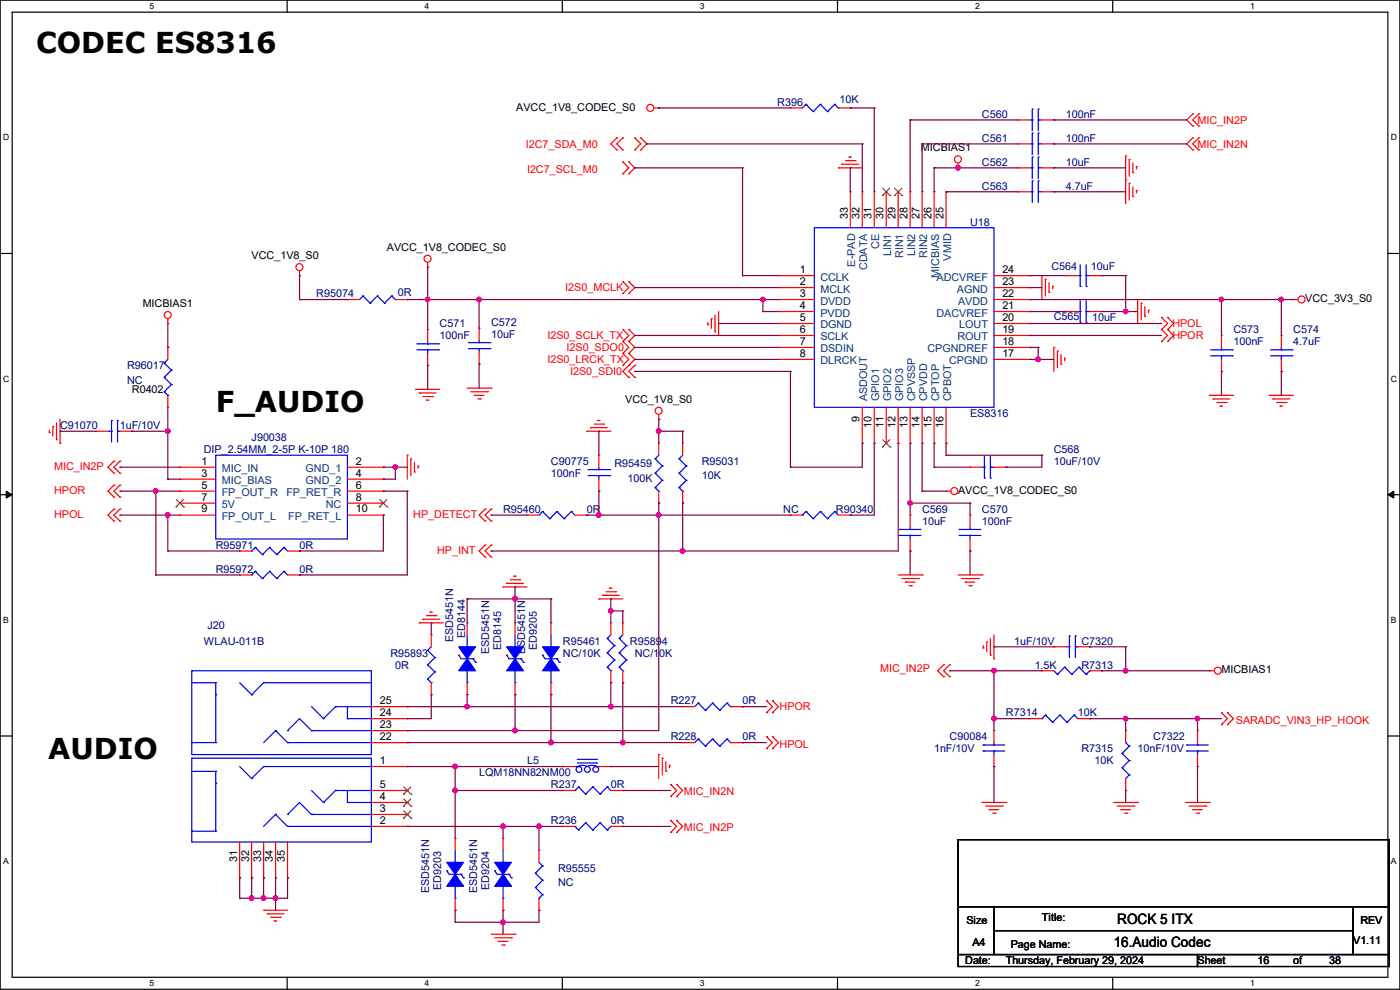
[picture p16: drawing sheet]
<svg xmlns="http://www.w3.org/2000/svg" width="297mm" height="210mm" viewBox="0 0 297 210" stroke-linecap="round" stroke-linejoin="round" font-family="sans-serif">
<defs><g id="words">
<g font-size="6.1">
<text x="7.7" y="11.2">CODEC ES8316</text>
<text x="45.8" y="87.4">F_AUDIO</text>
<text x="10.2" y="161.1">AUDIO</text>
</g>
<g font-size="3">
<text x="237" y="196.1">ROCK 5 IIITX</text>
<text x="237" y="196.1">ROCK 5 TX</text>
<text x="236.3" y="200.9">16.Audio Codec</text>
</g>
<g font-size="2.3">
<text x="109.5" y="23.5">AVCC_1V8_CODEC_S0</text>
<text x="195.4" y="32.1">MICBIAS1</text>
<text x="179.8" y="46.5" transform="rotate(-90 179.8 46.5)">33</text>
<text x="182.4" y="46.5" transform="rotate(-90 182.4 46.5)">32</text>
<text x="184.9" y="46.5" transform="rotate(-90 184.9 46.5)">31</text>
<text x="187.5" y="46.5" transform="rotate(-90 187.5 46.5)">30</text>
<text x="190" y="46.5" transform="rotate(-90 190 46.5)">29</text>
<text x="192.5" y="46.5" transform="rotate(-90 192.5 46.5)">28</text>
<text x="195.1" y="46.5" transform="rotate(-90 195.1 46.5)">27</text>
<text x="197.6" y="46.5" transform="rotate(-90 197.6 46.5)">26</text>
<text x="200.2" y="46.5" transform="rotate(-90 200.2 46.5)">25</text>
<text x="82.1" y="53.2">AVCC_1V8_CODEC_S0</text>
<text x="53.4" y="54.9">VCC_1V8_S0</text>
<text x="169.7" y="57.9">1</text>
<text x="212.6" y="57.9">24</text>
<text x="30.3" y="65.1">MICBIAS1</text>
<text x="169.7" y="60.5">2</text>
<text x="169.7" y="63">3</text>
<text x="169.7" y="65.5">4</text>
<text x="212.6" y="65.5">21</text>
<text x="212.6" y="63">22</text>
<text x="212.6" y="60.5">23</text>
<text x="276.9" y="64.1">VCC_3V3_S0</text>
<text x="169.7" y="68.1">5</text>
<text x="169.7" y="70.6">6</text>
<text x="212.6" y="70.6">19</text>
<text x="212.6" y="68.1">20</text>
<text x="169.7" y="73.2">7</text>
<text x="169.7" y="75.7">8</text>
<text x="212.6" y="75.7">17</text>
<text x="212.6" y="73.2">18</text>
<text x="28" y="83.4">R0402</text>
<text x="132.6" y="85.4">VCC_1V8_S0</text>
<text x="182.4" y="89.5" transform="rotate(-90 182.4 89.5)">9</text>
<text x="184.9" y="90.7" transform="rotate(-90 184.9 90.7)">10</text>
<text x="187.5" y="90.7" transform="rotate(-90 187.5 90.7)">11</text>
<text x="190" y="90.7" transform="rotate(-90 190 90.7)">12</text>
<text x="192.5" y="90.7" transform="rotate(-90 192.5 90.7)">13</text>
<text x="195.1" y="90.7" transform="rotate(-90 195.1 90.7)">14</text>
<text x="197.6" y="90.7" transform="rotate(-90 197.6 90.7)">15</text>
<text x="200.2" y="90.7" transform="rotate(-90 200.2 90.7)">16</text>
<text x="42.7" y="98.6">1</text>
<text x="42.7" y="101.1">3</text>
<text x="75.5" y="98.6">2</text>
<text x="75.5" y="101.1">4</text>
<text x="42.7" y="103.6">5</text>
<text x="42.7" y="106.2">7</text>
<text x="75.5" y="103.6">6</text>
<text x="75.5" y="106.2">8</text>
<text x="203.2" y="104.7">AVCC_1V8_CODEC_S0</text>
<text x="42.7" y="108.7">9</text>
<text x="75.5" y="108.7">10</text>
<text x="259.1" y="142.8">MICBIAS1</text>
<text x="80.6" y="149.4">25</text>
<text x="80.6" y="151.9">24</text>
<text x="80.6" y="154.4">23</text>
<text x="80.6" y="157">22</text>
<text x="80.6" y="162.1">1</text>
<text x="80.6" y="167.1">5</text>
<text x="80.6" y="169.7">4</text>
<text x="80.6" y="172.2">3</text>
<text x="80.6" y="174.8">2</text>
<text x="50.3" y="182.9" transform="rotate(-90 50.3 182.9)">31</text>
<text x="52.8" y="182.9" transform="rotate(-90 52.8 182.9)">32</text>
<text x="55.4" y="182.9" transform="rotate(-90 55.4 182.9)">33</text>
<text x="57.9" y="182.9" transform="rotate(-90 57.9 182.9)">34</text>
<text x="60.5" y="182.9" transform="rotate(-90 60.5 182.9)">35</text>
<text x="205" y="195.9">Size</text>
<text x="221" y="195.4">Title:</text>
<text x="288.6" y="195.9">REV</text>
<text x="206.3" y="200.7">A4</text>
<text x="214.4" y="201">Page Name:</text>
<text x="287.1" y="200.2">V1.11</text>
<text x="204.8" y="204.6">Date:</text>
<text x="213.4" y="204.6">Thursday, February 29, 2024</text>
<text x="254" y="204.6">Sheet</text>
<text x="266.7" y="204.6">16</text>
<text x="274.4" y="204.6">of</text>
<text x="282" y="204.6">38</text>
</g>
<g font-size="2.3" fill="#000080">
<text x="164.9" y="22.4">R396</text>
<text x="178.1" y="21.9">10K</text>
<text x="208.3" y="25">C560</text>
<text x="226.1" y="25">100nF</text>
<text x="208.3" y="30.1">C561</text>
<text x="208.3" y="35.1">C562</text>
<text x="226.1" y="30.1">100nF</text>
<text x="226.1" y="35.1">10uF</text>
<text x="208.3" y="40.2">C563</text>
<text x="226.1" y="40.2">4.7uF</text>
<text x="205.8" y="47.8">U18</text>
<text x="223.1" y="57.2">C564</text>
<text x="231.4" y="57.2">10uF</text>
<text x="67.1" y="63.1">R95074</text>
<text x="84.4" y="62.8">0R</text>
<text x="93.3" y="69.4">C571</text>
<text x="93.3" y="72">100nF</text>
<text x="104.2" y="69.2">C572</text>
<text x="104.2" y="71.7">10uF</text>
<text x="223.6" y="67.9">C565</text>
<text x="231.7" y="68.2">10uF</text>
<text x="261.7" y="70.7">C573</text>
<text x="274.4" y="70.7">C574</text>
<text x="261.7" y="73.2">100nF</text>
<text x="274.4" y="73.2">4.7uF</text>
<text x="27" y="78.3">R96017</text>
<text x="27" y="81.4">NC</text>
<text x="205.8" y="88.5">ES8316</text>
<text x="12.7" y="91">C91070</text>
<text x="25.4" y="91">1uF/10V</text>
<text x="53.4" y="93.6">J90038</text>
<text x="43.2" y="96.1">DIP_2.54MM_2-5P K-10P 180</text>
<text x="116.9" y="98.6">C90775</text>
<text x="116.9" y="101.2">100nF</text>
<text x="130.3" y="99.1">R95459</text>
<text x="148.9" y="98.6">R95031</text>
<text x="148.9" y="101.7">10K</text>
<text x="223.6" y="96.1">C568</text>
<text x="223.6" y="98.6">10uF/10V</text>
<text x="133.1" y="102.2">100K</text>
<text x="106.7" y="108.8">R95460</text>
<text x="124.5" y="108.8">0R</text>
<text x="166.2" y="108.8">NC</text>
<text x="177.3" y="108.8">R90340</text>
<text x="195.6" y="108.8">C569</text>
<text x="195.6" y="111.3">10uF</text>
<text x="208.3" y="108.8">C570</text>
<text x="208.3" y="111.3">100nF</text>
<text x="45.8" y="116.4">R95971</text>
<text x="63.5" y="116.4">0R</text>
<text x="45.8" y="121.5">R95972</text>
<text x="63.5" y="121.5">0R</text>
<text x="43.2" y="136.7">WLAU-011B</text>
<text x="44" y="133.4">J20</text>
<text x="96.1" y="136.2" transform="rotate(-90 96.1 136.2)">ESD5451N</text>
<text x="98.7" y="135.4" transform="rotate(-90 98.7 135.4)">ED8144</text>
<text x="106.3" y="138" transform="rotate(-90 106.3 138)">ED8145</text>
<text x="113.9" y="138" transform="rotate(-90 113.9 138)">ED9205</text>
<text x="119.4" y="136.7">R95461</text>
<text x="133.6" y="136.7">R9589</text>
<text x="140.4" y="136.7">4</text>
<text x="215.2" y="136.7">1uF/10V</text>
<text x="229.4" y="136.7">C7320</text>
<text x="82.8" y="139.3">R95893</text>
<text x="83.9" y="141.8">0R</text>
<text x="103.8" y="138.7" transform="rotate(-90 103.8 138.7)">ESD5451N</text>
<text x="111.4" y="138.7" transform="rotate(-90 111.4 138.7)">ESD5451N</text>
<text x="119.4" y="139.3">NC/10K</text>
<text x="134.7" y="139.3">NC/1</text>
<text x="139.9" y="139.3">0K</text>
<text x="219.5" y="141.8">1.5K</text>
<text x="229.4" y="141.8">R7313</text>
<text x="142.3" y="149.4">R227</text>
<text x="157.5" y="149.4">0R</text>
<text x="213.4" y="152">R7314</text>
<text x="228.6" y="152">10K</text>
<text x="142.3" y="157.1">R228</text>
<text x="157.5" y="157.1">0R</text>
<text x="198.2" y="159.6">1nF/10V</text>
<text x="201.5" y="157.1">C90084</text>
<text x="229.4" y="159.6">R7315</text>
<text x="241.3" y="159.6">10nF/10V</text>
<text x="244.6" y="157.1">C7322</text>
<text x="101.6" y="164.7">LQM18NN82NM00</text>
<text x="111.8" y="162.1">L5</text>
<text x="116.9" y="167.2">R237</text>
<text x="129.6" y="167.2">0R</text>
<text x="232.2" y="162.1">10K</text>
<text x="116.9" y="174.8">R236</text>
<text x="129.6" y="174.8">0R</text>
<text x="118.4" y="185">R95555</text>
<text x="91.1" y="189.5" transform="rotate(-90 91.1 189.5)">ESD5451N</text>
<text x="93.6" y="188.8" transform="rotate(-90 93.6 188.8)">ED9203</text>
<text x="101.2" y="189.5" transform="rotate(-90 101.2 189.5)">ESD5451N</text>
<text x="103.8" y="188.8" transform="rotate(-90 103.8 188.8)">ED9204</text>
<text x="118.4" y="188">NC</text>
</g>
<g font-size="2.3" fill="#f00">
<text x="254" y="26.2">MIC_IN2P</text>
<text x="111.5" y="31.3">I2C7_SDA_M0</text>
<text x="254" y="31.3">MIC_IN2N</text>
<text x="111.8" y="36.7">I2C7_SCL_M0</text>
<text x="119.9" y="61.8">I2S0_MCLK</text>
<text x="116.1" y="72">I2S0_SCLK_TX</text>
<text x="248.7" y="69.4">HPOL</text>
<text x="248.7" y="72">HPOR</text>
<text x="116.1" y="77">I2S0_LRCK_TX</text>
<text x="120.2" y="74.5">I2S0_SDO0</text>
<text x="120.9" y="79.6">I2S0_SDI0</text>
<text x="11.5" y="99.7">MIC_IN2P</text>
<text x="11.5" y="104.7">HPOR</text>
<text x="11.5" y="109.8">HPOL</text>
<text x="87.7" y="109.8">HP_DETECT</text>
<text x="92.8" y="117.4">HP_INT</text>
<text x="186.7" y="142.6">MIC_IN2P</text>
<text x="165.4" y="150.7">HPOR</text>
<text x="262.2" y="153.5">SARADC_VIN3_HP_HOOK</text>
<text x="165.4" y="158.6">HPOL</text>
<text x="145.1" y="168.7">MIC_IN2N</text>
<text x="145.1" y="176.4">MIC_IN2P</text>
</g>
<g font-size="2.3" fill="#004080">
<text x="186.5" y="52.7" transform="rotate(-90 186.5 52.7)">CE</text>
<text x="174" y="59.5">CCLK</text>
<text x="181.4" y="56.6" transform="rotate(-90 181.4 56.6)">E-PAD</text>
<text x="184" y="57.3" transform="rotate(-90 184 57.3)">CDATA</text>
<text x="189.1" y="54.4" transform="rotate(-90 189.1 54.4)">LIN1</text>
<text x="191.6" y="54.8" transform="rotate(-90 191.6 54.8)">RIN1</text>
<text x="194.1" y="54.4" transform="rotate(-90 194.1 54.4)">LIN2</text>
<text x="196.7" y="54.8" transform="rotate(-90 196.7 54.8)">RIN2</text>
<text x="198.7" y="59.5">ADCVREF</text>
<text x="199.2" y="59" transform="rotate(-90 199.2 59)">MICBIAS</text>
<text x="201.8" y="55.3" transform="rotate(-90 201.8 55.3)">VMID</text>
<text x="174" y="62.1">MCLK</text>
<text x="174" y="64.6">DVDD</text>
<text x="203" y="62.1">AGND</text>
<text x="203.2" y="64.6">AVDD</text>
<text x="174" y="67.1">PVDD</text>
<text x="174" y="69.7">DGND</text>
<text x="198.7" y="67.1">DACVREF</text>
<text x="203.5" y="69.7">LOUT</text>
<text x="174" y="72.2">SCLK</text>
<text x="174" y="74.8">DSDIN</text>
<text x="174" y="77.3">DLRCK</text>
<text x="196.8" y="74.8">CPGNDREF</text>
<text x="201.3" y="77.3">CPGND</text>
<text x="203.1" y="72.2">ROUT</text>
<text x="184" y="85.1" transform="rotate(-90 184 85.1)">ASDOUT</text>
<text x="186.5" y="85.1" transform="rotate(-90 186.5 85.1)">GPIO1</text>
<text x="189.1" y="85.1" transform="rotate(-90 189.1 85.1)">GPIO2</text>
<text x="191.6" y="85.1" transform="rotate(-90 191.6 85.1)">GPIO3</text>
<text x="194.1" y="85.1" transform="rotate(-90 194.1 85.1)">CPVSSP</text>
<text x="196.7" y="85.1" transform="rotate(-90 196.7 85.1)">CPVDD</text>
<text x="199.2" y="85.1" transform="rotate(-90 199.2 85.1)">CPTOP</text>
<text x="201.8" y="85.1" transform="rotate(-90 201.8 85.1)">CPBOT</text>
<text x="47" y="100.2">MIC_IN</text>
<text x="64.8" y="100.2">GND_1</text>
<text x="47" y="102.7">MIC_BIAS</text>
<text x="47" y="105.2">FP_OUT_R</text>
<text x="47" y="107.8">5V</text>
<text x="60.7" y="105.2">FP_RET_R</text>
<text x="64.8" y="102.7">GND_2</text>
<text x="69.1" y="107.8">NC</text>
<text x="47" y="110.3">FP_OUT_L</text>
<text x="61.1" y="110.3">FP_RET_L</text>
</g>
<g font-size="1.8">
<text x="31.7" y="1.9">5</text>
<text x="90.1" y="1.9">4</text>
<text x="148.5" y="1.9">3</text>
<text x="206.8" y="1.9">2</text>
<text x="265.2" y="1.9">1</text>
<text x=".7" y="29.8">D</text>
<text x="295.1" y="29.8">D</text>
<text x=".7" y="80.9">C</text>
<text x="295.1" y="80.9">C</text>
<text x=".7" y="132.1">B</text>
<text x="295.1" y="132.1">B</text>
<text x=".7" y="183.3">A</text>
<text x="295.1" y="183.3">A</text>
<text x="31.7" y="209.2">5</text>
<text x="90.1" y="209.2">4</text>
<text x="148.5" y="209.2">3</text>
<text x="206.8" y="209.2">2</text>
<text x="265.2" y="209.2">1</text>
</g>
</g></defs>
<g fill="none" stroke="#000" stroke-width=".25">
<path d="M0 0h297v209.8h-297zM2.6 2.6h291.8v204.7h-291.8zM60.9 0v2.6M119.3 0v2.6M177.7 0v2.6M236.1 0v2.6M0 53.8h2.6M294.4 53.8h2.6M0 104.9h2.6M294.4 104.9h2.6M0 156.1h2.6M294.4 156.1h2.6"/>
<path d="M203.2 178.1h91.5v14.2h-91.5zM203.2 192.3h7.7v10.2h-7.7zM210.9 192.3h76.2v5.1h-76.2zM210.9 197.4h76.2v5.1h-76.2zM287.1 192.3h7.6v10.2h-7.6zM60.9 207.3v2.5M119.3 207.3v2.5M177.7 207.3v2.5M203.2 202.5h50.8v2.5h-50.8zM236.1 207.3v2.5M254 202.5h40.7v2.5h-40.7z"/>
</g>
<path d="M1.3 104.2l1.3 .7-1.3 .8zM294.4 104.9l1.3-.7v1.5z" fill="#000"/>
<path d="M1.3 104.2l1.3 .7-1.3 .8zM294.4 104.9l1.3-.7v1.5z" fill="none" stroke="#000" stroke-width=".21"/>
<g fill="none" stroke="#f00" stroke-width=".25">
<path d="M130.9 31.8h.1M130.9 29.3h.1M130.9 29.3l-1.3 1.2 1.3 1.3M132.1 31.8h.1M132.1 29.3h.1M132.1 36.9h.1M132.1 34.3h.1M132.1 29.3l-1.2 1.2 1.2 1.3M132.1 34.3l1.3 1.3-1.3 1.3M133.4 34.3h.1M133.4 36.9h.1M133.4 34.3l1.3 1.3-1.3 1.3"/>
<path d="M134.7 31.8h.1M134.7 29.3h.1M134.7 29.3l1.2 1.2-1.2 1.3M135.9 29.3h.1M135.9 31.8h.1M135.9 29.3l1.3 1.2-1.3 1.3M138.7 22.9h1M139.7 22.9h.1M177.8 35.6h.1M177.8 35.6h5.1M178.6 34.8h.1M178.6 34.8h3.6"/>
<path d="M179.4 34.1h2M180.1 33.3h.1M180.1 33.3h.5M181.4 34.1h.1M203.2 35.6h.1M203.2 34.6v1M238.8 33.1h.1M238.8 38.1h.1M238.8 33.1v10.1M239.6 33.8h.1M239.6 38.9h.1M239.6 33.8v3.6"/>
<path d="M239.6 38.9v3.6M240.3 36.6h.1M240.3 34.6v2M240.3 39.7v2M241.1 35.3h.1M241.1 35.3v.6M253 24.2h.1M253 26.7h.1M253 29.3h.1M253 31.8h.1M253 24.2l-1.2 1.2 1.2 1.3M253 29.3l-1.2 1.2 1.2 1.3"/>
<path d="M254.3 26.7h.1M254.3 24.2h.1M254.3 31.8h.1M254.3 29.3h.1M254.3 24.2l-1.3 1.2 1.3 1.3M254.3 29.3l-1.3 1.2 1.3 1.3M63.5 58.5h.1M63.5 57.4v1.1M90.7 56.7h.1M90.7 55.7v1M132.1 59.7h.1M132.1 59.7l1.3 1.3-1.3 1.3"/>
<path d="M133.4 59.7h.1M133.4 59.7l1.3 1.3-1.3 1.3M221 58.5h.1M221 58.5v5M221.8 59.2h.1M221.8 59.2v3.6M222.5 60v2M240.3 41.7h.1M241.1 40.4h.1M241.1 40.4v.5M35.6 68.6h.1M35.6 67.6v1"/>
<path d="M132.1 62.3h.1M132.1 72.4h.1M132.1 69.9h.1M132.1 75h.1M132.1 77.5h.1M132.1 69.9l1.3 1.3-1.3 1.2M132.1 72.4l1.3 1.3-1.3 1.3M132.1 75l1.3 1.2-1.3 1.3M133.4 62.3h.1M133.4 69.9h.1M133.4 72.4h.1M133.4 75h.1"/>
<path d="M133.4 77.5h.1M133.4 69.9l1.3 1.3-1.3 1.2M133.4 72.4l1.3 1.3-1.3 1.3M133.4 75l1.3 1.2-2.6 2.6 1.3 1.3M134.7 77.5h.1M134.7 77.5l-1.3 1.3 1.3 1.3M150.2 68.9h.1M150.2 68.4v.5M150.9 67.6h.1M150.9 67.6v2M151.7 70.4h.1M151.7 66.8v3.6"/>
<path d="M152.4 71.2h.1M152.4 66.1v5.1M222.5 62h.1M223.3 60.7h.1M223.3 60.7v.6M223.6 73.7h.1M223.6 73.7v5.1M224.3 74.5h.1M224.3 74.5v3.5M225.1 77.3h.1M225.1 75.2v2.1M225.8 76h.1"/>
<path d="M225.8 76v.5M241.3 63.5h.1M241.3 63.5v5.1M242.1 64.3h.1M242.1 64.3v3.6M242.9 67.1h.1M242.9 65.1v2M243.6 65.8h.1M243.6 65.8v.5M246.4 69.9h.1M246.4 67.4h.1M246.4 72.4h.1"/>
<path d="M246.4 67.4l1.3 1.2-1.3 1.3M246.4 69.9l1.3 1.3-1.3 1.2M247.7 69.9h.1M247.7 67.4h.1M247.7 72.4h.1M247.7 67.4l1.3 1.2-1.3 1.3M247.7 69.9l1.3 1.3-1.3 1.2M274.4 63.5h.1M274.4 63.5h1M10.5 91.7h.1M10.5 91.2v.5M11.2 90.5h.1"/>
<path d="M11.2 90.5v2M12 93.3h.1M12 89.7v3.6M12.7 94h.1M12.7 88.9v5.1M24.2 97.8h.1M24.2 97.8l-1.3 1.3 1.3 1.3M25.4 97.8h.1M25.4 97.8l-1.2 1.3 1.2 1.3M86.4 96.6h.1M86.4 96.6v5M87.2 97.3h.1"/>
<path d="M87.2 97.3v3.6M87.9 98.1v2M88.2 82.6h.1M88.2 82.6h5.1M88.7 98.8h.1M88.7 98.8v.6M88.9 83.4h.1M88.9 83.4h3.6M89.7 84.1h2M90.5 84.9h.1M90.5 84.9h.5M91.7 84.1h.1"/>
<path d="M99.1 82.3h5.1M99.9 83.1h3.5M100.6 83.9h.1M100.6 83.9h2.1M101.4 84.6h.5M101.9 84.6h.1M103.4 83.1h.1M104.2 82.3h.1M124.5 91.5h.1M124.5 91.5h5.1M125.3 90.7h.1M125.3 90.7h3.5"/>
<path d="M126 90h2.1M126.8 89.2h.1M126.8 89.2h.5M128.1 90h.1M133.4 80.1h.1M134.7 80.1h.1M139.7 88.9h.1M139.7 87.9v1M256.6 83.9h.1M256.6 83.9h5.1M257.3 84.6h.1M257.3 84.6h3.6"/>
<path d="M258.1 85.4h2M258.9 86.1h.1M258.9 86.1h.5M260.1 85.4h.1M269.3 83.9h.1M269.3 83.9h5.1M270 84.6h.1M270 84.6h3.6M270.8 85.4h2M271.6 86.1h.1M271.6 86.1h.5M272.8 85.4h.1"/>
<path d="M24.2 100.4h.1M24.2 102.9h.1M24.2 105.5h.1M24.2 108h.1M24.2 110.5h.1M24.2 102.9l-1.3 1.3 1.3 1.3M24.2 108l-1.3 1.3 1.3 1.2M25.4 100.4h.1M25.4 102.9h.1M25.4 105.5h.1M25.4 108h.1M25.4 110.5h.1"/>
<path d="M25.4 102.9l-1.2 1.3 1.2 1.3M25.4 108l-1.2 1.3 1.2 1.2M87.9 100.1h.1M102.9 108h.1M102.9 110.5h.1M102.9 115.6h.1M102.9 118.2h.1M102.9 108l-1.3 1.3 1.3 1.2M102.9 115.6l-1.3 1.3 1.3 1.3M104.2 108h.1M104.2 110.5h.1M104.2 115.6h.1"/>
<path d="M104.2 118.2h.1M104.2 108l-1.3 1.3 1.3 1.2M104.2 115.6l-1.3 1.3 1.3 1.3M200.7 104.2h.1M200.7 104.2h1M88.9 132.1h.1M88.9 132.1h5.1M89.7 131.4h.1M89.7 131.4h3.6M90.5 130.6h2M91.2 129.8h.1M91.2 129.8h.5"/>
<path d="M92.5 130.6h.1M106.7 124.5h.1M106.7 124.5h5.1M107.5 123.7h.1M107.5 123.7h3.5M108.2 123h2.1M109 122.2h.1M109 122.2h.5M110.3 123h.1M127 127h.1M127 127h5.1M127.8 126.3h.1"/>
<path d="M127.8 126.3h3.6M128.6 125.5h2M129.3 124.8h.1M129.3 124.8h.5M130.6 125.5h.1M190.5 122h5.1M191.3 122.7h3.6M192.1 123.5h.1M192.1 123.5h2M192.8 124.2h.5M193.3 124.2h.1M194.9 122.7h.1"/>
<path d="M195.6 122h.1M203.2 122h5.1M204 122.7h3.6M204.8 123.5h.1M204.8 123.5h2M205.5 124.2h.5M206 124.2h.1M207.6 122.7h.1M208.3 122h.1M208.6 137.5h.1M208.6 136.9v.6M209.3 136.2h.1"/>
<path d="M209.3 136.2v2M210.1 139h.1M210.1 135.4v3.6M210.9 139.7h.1M210.9 134.7v5M223.6 137.2h.1M223.6 137.2h2.5M228.6 137.2h2.6M231.2 137.2h.1M162.6 148.6h.1M162.6 151.2h.1M162.6 156.3h.1"/>
<path d="M162.6 158.8h.1M162.6 148.6l1.3 1.3-1.3 1.3M162.6 156.3l1.3 1.2-1.3 1.3M163.9 148.6h.1M163.9 151.2h.1M163.9 156.3h.1M163.9 158.8h.1M163.9 148.6l1.2 1.3-1.2 1.3M163.9 156.3l1.2 1.2-1.2 1.3M200.2 143.6h.1M200.2 141h.1M200.2 141l-1.3 1.3 1.3 1.3"/>
<path d="M201.5 143.6h.1M201.5 141h.1M201.5 141l-1.3 1.3 1.3 1.3M221 142.3h.1M221 142.3h2.6M231.2 142.3h2.5M233.7 142.3h.1M256.6 142.3h.1M256.6 142.3h1M259.1 153.7h.1M259.1 151.2h.1M259.1 151.2l1.3 1.2-1.3 1.3"/>
<path d="M260.4 153.7h.1M260.4 151.2h.1M260.4 151.2l1.3 1.2-1.3 1.3M139.7 160.1h.1M139.7 160.1v5M140.5 160.8h.1M140.5 160.8v3.6M141.3 163.6h.1M141.3 161.6v2M142 162.3h.1M142 162.3v.6M142.3 166.4h.1"/>
<path d="M142.3 169h.1M142.3 174h.1M142.3 176.6h.1M142.3 166.4l1.3 1.3-1.3 1.3M142.3 174l1.3 1.3-1.3 1.3M143.6 166.4h.1M143.6 169h.1M143.6 174h.1M143.6 176.6h.1M143.6 166.4l1.2 1.3-1.2 1.3M143.6 174l1.2 1.3-1.2 1.3M208.3 170.2h5.1"/>
<path d="M209.1 171h3.5M209.8 171.7h.1M209.8 171.7h2.1M210.6 172.5h.5M211.1 172.5h.1M212.6 171h.1M213.4 170.2h.1M236.3 170.2h5M237 171h3.6M237.8 171.7h.1M237.8 171.7h2M238.5 172.5h.6"/>
<path d="M239.1 172.5h.1M240.6 171h.1M241.3 170.2h.1M251.5 170.2h5.1M252.3 171h3.5M253 171.7h.1M253 171.7h2.1M253.8 172.5h.5M254.3 172.5h.1M255.8 171h.1M256.6 170.2h.1M55.9 193.1h.1"/>
<path d="M55.9 193.1h5.1M56.7 193.8h.1M56.7 193.8h3.5M57.4 194.6h2.1M58.2 195.4h.1M58.2 195.4h.5M59.5 194.6h.1M104.2 198.2h5.1M104.9 198.9h3.6M105.7 199.7h.1M105.7 199.7h2M108.5 198.9h.1"/>
<path d="M109.3 198.2h.1M106.5 200.4h.5M107 200.4h.1"/>
<circle cx="137.9" cy="22.9" r=".74"/>
<circle cx="203.2" cy="33.8" r=".74"/>
<circle cx="63.5" cy="56.7" r=".74"/>
<circle cx="90.7" cy="54.9" r=".74"/>
<circle cx="35.6" cy="66.8" r=".74"/>
<circle cx="276.1" cy="63.5" r=".74"/>
<circle cx="139.7" cy="87.1" r=".74"/>
<circle cx="202.5" cy="104.2" r=".74"/>
<circle cx="258.3" cy="142.3" r=".74"/>
</g>
<g fill="none" stroke="#00f" stroke-width=".25">
<path d="M226.1 137.2h.8M226.9 134.9h.1M226.9 137.2h.1M226.9 134.9v4.6M228.1 137.2h.1M228.1 134.9h.1M228.1 137.2h.5M228.1 134.9v4.6M223.6 142.3l.7 .7M224.3 143h.1M225.8 141.5h.1M225.8 141.5l-1.5 1.5"/>
<path d="M225.8 141.5l1.6 1.5M227.4 143h.1M228.9 141.5h.1M228.9 141.5l-1.5 1.5M228.9 141.5l1.5 1.5M230.4 143h.1M231.2 142.3h.1M231.2 142.3l-.8 .7M95.3 185.5h2.5M96.6 182.9h.1M96.6 190.5h.1M96.6 180.4v2.5"/>
<path d="M96.6 188v2.5M97.8 185.5h.1"/>
</g>
<path d="M94.8 182.9h3.5l-1.7 2.6z" fill-rule="evenodd" fill="#00f"/>
<path d="M94.8 182.9h3.5l-1.7 2.6zM94.8 184.7h.1M94.8 184.7l.5 .8M97.8 185.5l.5 .7M98.3 186.2h.1" fill="none" stroke="#00f" stroke-width=".25"/>
<path d="M96.6 185.5l1.7 2.5h-3.5z" fill-rule="evenodd" fill="#00f"/>
<g fill="none" stroke="#00f" stroke-width=".25">
<path d="M99.4 74h4.5M99.4 72.7h4.5M101.6 72.7h.1M101.6 74h.1M101.6 72.2v.5M101.6 74v.7M103.9 74h.1M103.9 72.7h.1M269.5 75.5h4.6M269.5 74.2h4.6M271.8 74.2h.1M271.8 75.5h.1"/>
<path d="M271.8 73.7v.5M271.8 75.5v.7M274.1 75.5h.1M274.1 74.2h.1M114.3 109.3h.1M115.1 108.5h.1M115.1 108.5l1.5 1.5M115.1 108.5l-.8 .8M116.6 110h.1M118.2 108.5h.1M118.2 108.5l1.5 1.5M118.2 108.5l-1.6 1.5"/>
<path d="M119.7 110h.1M121.2 108.5h.1M121.2 108.5l.8 .8M121.2 108.5l-1.5 1.5M53.4 122h.1M54.1 121.2h.1M54.1 121.2l1.6 1.5M54.1 121.2l-.7 .8M55.7 122.7h.1M57.2 121.2h.1M57.2 121.2l1.5 1.5M57.2 121.2l-1.5 1.5"/>
<path d="M58.7 122.7h.1M60.2 121.2h.1M60.2 121.2l.8 .8M60.2 121.2l-1.5 1.5M115.6 139.7h2.6M116.9 137.2h.1M116.9 134.7v2.5M118.2 139.7h.1M131.4 135.4h.1M131.4 138.5h.1M131.4 135.4l1.5 1.5M131.4 138.5l1.5 1.5"/>
<path d="M132.1 134.7l-.7 .7M132.9 136.9h.1M132.9 140h.1M132.9 136.9l-1.5 1.6M132.9 140l-1.5 1.5M116.9 144.8h.1M116.9 142.3v2.5M131.4 141.5h.1M131.4 141.5l.7 .8M132.1 142.3h.1M208.6 159.3h.1M208.6 158h.1"/>
<path d="M208.6 159.3h4.5M208.6 158h4.5M210.9 158h.1M210.9 159.3h.1M210.9 157.5v.5M210.9 159.3v.8M251.8 159.3h.1M251.8 158h.1M251.8 159.3h4.5M251.8 158h4.5M254 158h.1M254 159.3h.1"/>
<path d="M254 157.5v.5M254 159.3v.8M96.6 185.5l1.7 2.5h-3.5zM113.6 185.2h.1M113.6 188.3h.1M113.6 185.2l1.5 1.5M113.6 188.3l1.5 1.5M114.3 190.5h.1M114.3 182.9l.8 .8M115.1 183.7h.1M115.1 186.7h.1M115.1 189.8h.1"/>
<path d="M115.1 183.7l-1.5 1.5M115.1 186.7l-1.5 1.6M115.1 189.8l-.8 .7"/>
</g>
<g fill="none" stroke="#f00" stroke-width=".25">
<path d="M101.6 69.6h.1M101.6 77.3h.1M101.6 69.6v2.6M101.6 74.7v2.6M271.8 71.2h.1M271.8 78.8h.1M271.8 71.2v2.5M271.8 76.2v2.6M111.8 109.3h.1M111.8 109.3h2.5M122 109.3h2.5M124.5 109.3h.1"/>
<path d="M50.8 122h.1M50.8 122h2.6M61 122h2.5M63.5 122h.1M132.1 132.1h.1M132.1 132.1v2.6M132.1 144.8h.1M132.1 142.3v2.5M210.9 155h.1M210.9 155v2.5M254 155h.1M254 155v2.5"/>
<path d="M96.6 177.8h.1M96.6 177.8v2.6M210.9 162.6h.1M210.9 160.1v2.5M254 162.6h.1M254 160.1v2.5M96.6 193.1h.1M96.6 190.5v2.6M114.3 180.4h.1M114.3 193.1h.1M114.3 180.4v2.5M114.3 190.5v2.6"/>
</g>
<path d="M115.1 137.2h3.6l-1.8 2.5z" fill-rule="evenodd" fill="#00f"/>
<path d="M115.1 137.2h3.6l-1.8 2.5zM115.1 139h.1M115.1 139l.5 .7M118.2 139.7l.5 .8M118.7 140.5h.1" fill="none" stroke="#00f" stroke-width=".25"/>
<path d="M116.9 139.7l1.8 2.6h-3.6z" fill-rule="evenodd" fill="#00f"/>
<g fill="none" stroke="#00f" stroke-width=".25">
<path d="M88.4 74.2h4.6M88.4 72.9h4.6M90.7 72.9h.1M90.7 74.2h.1M90.7 72.4v.5M90.7 74.2v.8M93 74.2h.1M93 72.9h.1M139 97.3h.1M139 97.3l1.5 1.5M139.7 96.6l-.7 .7M140.5 98.8h.1"/>
<path d="M140.5 98.8l-1.5 1.6M53.4 116.9h.1M54.1 116.1h.1M54.1 116.1l1.6 1.5M54.1 116.1l-.7 .8M55.7 117.6h.1M57.2 116.1h.1M57.2 116.1l1.5 1.5M57.2 116.1l-1.5 1.5M58.7 117.6h.1M60.2 116.1h.1M60.2 116.1l.8 .8"/>
<path d="M60.2 116.1l-1.5 1.5M139 100.4h.1M139 103.4h.1M139 100.4l1.5 1.5M139 103.4l.7 .8M139.7 104.2h.1M140.5 101.9h.1M140.5 101.9l-1.5 1.5M97.8 139.7h2.6M99.1 137.2h.1M99.1 134.7v2.5M100.4 139.7h.1"/>
<path d="M116.9 139.7l1.8 2.6h-3.6zM99.1 144.8h.1M99.1 142.3v2.5"/>
</g>
<g fill="none" stroke="#f00" stroke-width=".25">
<path d="M90.7 69.9h.1M90.7 77.5h.1M90.7 69.9v2.5M90.7 75v2.5M139.7 94h.1M139.7 94v2.6M50.8 116.9h.1M50.8 116.9h2.6M61 116.9h2.5M63.5 116.9h.1M139.7 106.7h.1M139.7 104.2v2.5"/>
<path d="M116.9 132.1h.1M116.9 132.1v2.6M116.9 147.4h.1M116.9 144.8v2.6"/>
</g>
<path d="M97.3 137.2h3.6l-1.8 2.5z" fill-rule="evenodd" fill="#00f"/>
<path d="M97.3 137.2h3.6l-1.8 2.5zM97.3 139h.1M97.3 139l.5 .7M100.4 139.7l.5 .8M100.9 140.5h.1" fill="none" stroke="#00f" stroke-width=".25"/>
<path d="M99.1 139.7l1.8 2.6h-3.6z" fill-rule="evenodd" fill="#00f"/>
<g fill="none" stroke="#00f" stroke-width=".25">
<path d="M172.8 48.3h38.1v38.1h-38.1zM77 62.8h.1M77 62.8l-.8 .7M77 62.8l1.5 1.5M78.5 64.3h.1M80.1 62.8h.1M80.1 62.8l-1.6 1.5M80.1 62.8l1.5 1.5M81.6 64.3h.1M83.1 62.8h.1M83.1 62.8l-1.5 1.5M83.1 62.8l.8 .7"/>
<path d="M83.9 63.5h.1M228.6 66.1h.6M229.2 66.1h.1M229.2 68.4h.1M229.2 63.8v4.6M230.4 68.4h.1M230.4 66.1h.1M230.4 66.1h.8M230.4 63.8v4.6M256.8 75.5h4.6M256.8 74.2h4.6M259.1 74.2h.1"/>
<path d="M259.1 75.5h.1M259.1 73.7v.5M259.1 75.5v.7M261.4 75.5h.1M261.4 74.2h.1M124.8 99.6h4.5M127 99.6h.1M127 99.1v.5M129.3 99.6h.1M124.8 100.9h4.5M127 100.9h.1M127 100.9v.7"/>
<path d="M129.3 100.9h.1M203.5 113.6h.1M203.5 112.3h.1M203.5 113.6h4.6M203.5 112.3h4.6M205.8 112.3h.1M205.8 113.6h.1M205.8 111.8v.5M205.8 113.6v.7M99.1 139.7l1.8 2.6h-3.6zM148.1 149.1h.1M148.1 149.1l-.7 .8"/>
<path d="M148.1 149.1l1.5 1.6M149.6 150.7h.1M151.2 149.1h.1M151.2 149.1l-1.6 1.6M151.2 149.1l1.5 1.6M152.7 150.7h.1M154.2 149.1h.1M154.2 149.1l-1.5 1.6M154.2 149.1l.8 .8M155 149.9h.1M105.5 185.5h2.5M106.7 182.9h.1"/>
<path d="M106.7 190.5h.1M106.7 180.4v2.5M106.7 188v2.5M108 185.5h.1"/>
</g>
<g fill="none" stroke="#f00" stroke-width=".25">
<path d="M165.1 58.5h.1M165.1 58.5h7.7M180.4 40.7h.1M180.4 40.7v7.6M182.9 40.7h.1M182.9 40.7v7.6M185.5 40.7h.1M185.5 40.7v7.6M188 40.7h.1M188 40.7v7.6M190.5 40.7h.1M190.5 40.7v7.6"/>
<path d="M193.1 40.7h.1M193.1 40.7v7.6M195.6 40.7h.1M195.6 40.7v7.6M198.2 40.7h.1M198.2 40.7v7.6M200.7 40.7h.1M200.7 40.7v7.6M210.9 58.5h7.6M218.5 58.5h.1M73.7 63.5h.1M73.7 63.5h2.5"/>
<path d="M83.9 63.5h2.5M86.4 63.5h.1M165.1 61h.1M165.1 63.5h.1M165.1 66.1h.1M165.1 68.6h.1M165.1 71.2h.1M165.1 73.7h.1M165.1 76.2h.1M165.1 63.5h7.7M165.1 61h7.7M165.1 66.1h7.7"/>
<path d="M165.1 68.6h7.7M165.1 71.2h7.7M165.1 73.7h7.7M165.1 76.2h7.7M210.9 63.5h7.6M210.9 61h7.6M210.9 66.1h7.6M210.9 68.6h7.6M210.9 71.2h7.6M210.9 73.7h7.6M210.9 76.2h7.6M218.5 76.2h.1"/>
<path d="M218.5 73.7h.1M218.5 71.2h.1M218.5 68.6h.1M218.5 66.1h.1M218.5 63.5h.1M218.5 61h.1M226.1 66.1h.1M226.1 66.1h2.5M231.2 66.1h2.5M233.7 66.1h.1M259.1 71.2h.1M259.1 78.8h.1"/>
<path d="M259.1 71.2v2.5M259.1 76.2v2.6M127 96.6h.1M127 96.6v2.5M182.9 94h.1M182.9 86.4v7.6M185.5 94h.1M185.5 86.4v7.6M188 94h.1M188 86.4v7.6M190.5 94h.1M190.5 86.4v7.6"/>
<path d="M193.1 94h.1M193.1 86.4v7.6M195.6 94h.1M195.6 86.4v7.6M198.2 94h.1M198.2 86.4v7.6M200.7 94h.1M200.7 86.4v7.6M127 104.2h.1M127 101.6v2.6M205.8 109.3h.1M205.8 116.9h.1"/>
<path d="M205.8 109.3v2.5M205.8 114.3v2.6M99.1 132.1h.1M99.1 132.1v2.6M99.1 147.4h.1M99.1 144.8v2.6M144.8 149.9h.1M144.8 149.9h2.6M155 149.9h2.5M157.5 149.9h.1"/>
</g>
<path d="M187.2 39.9l1.6 1.6M188.8 39.9l-1.6 1.6M189.8 39.9l1.5 1.6M191.3 39.9l-1.6 1.6M187.2 41.5h.1M188.8 41.5h.1M189.7 41.5h.1M191.3 41.5h.1M187.2 94.8h.1M187.2 93.3l1.6 1.5M188.8 93.3l-1.6 1.5M188.8 94.8h.1" fill="none" stroke="#804000" stroke-width=".21"/>
<path d="M104.9 182.9h3.6l-1.8 2.6z" fill-rule="evenodd" fill="#00f"/>
<path d="M104.9 182.9h3.6l-1.8 2.6zM104.9 184.7h.1M104.9 184.7l.6 .8M108 185.5l.5 .7M108.5 186.2h.1" fill="none" stroke="#00f" stroke-width=".25"/>
<path d="M106.7 185.5l1.8 2.5h-3.6z" fill-rule="evenodd" fill="#00f"/>
<g fill="none" stroke="#00f" stroke-width=".25">
<path d="M218.5 30.5h.5M219 30.5h.1M219 28.2h.1M219 38.4h.1M219 28.2v4.6M219 38.4v4.6M220.3 28.2h.1M220.3 30.5h.1M220.3 38.4h.1M220.3 30.5h.7M220.3 28.2v4.6M220.3 38.4v4.6"/>
<path d="M218.5 40.7h.5M219 40.7h.1M220.3 40.7h.1M220.3 40.7h.7M34.8 77h.1M34.8 77l1.6 1.5M35.6 76.2l-.8 .8M36.4 78.5h.1M36.4 78.5l-1.6 1.6M22.9 91.5h.8M23.7 89.2h.1M23.7 91.5h.1"/>
<path d="M23.7 89.2v4.6M24.9 91.5h.1M24.9 89.2h.1M24.9 91.5h.5M24.9 89.2v4.6M34.8 80.1h.1M34.8 83.1h.1M34.8 80.1l1.6 1.5M34.8 83.1l.8 .8M35.6 83.9h.1M36.4 81.6h.1M36.4 81.6l-1.6 1.5"/>
<path d="M45.8 96.6h27.9v17.7h-27.9zM144.1 97.3h.1M144.1 97.3l1.5 1.5M144.8 96.6l-.7 .7M145.6 98.8h.1M145.6 98.8l-1.5 1.6M208.3 99.1h.5M208.8 99.1h.1M208.8 96.8v4.6M210.1 99.1h.1M210.1 99.1h.8M210.1 96.8v4.6"/>
<path d="M144.1 100.4h.1M144.1 103.4h.1M144.1 100.4l1.5 1.5M144.1 103.4l.7 .8M144.8 104.2h.1M145.6 101.9h.1M145.6 101.9l-1.5 1.5M190.8 113.6h.1M190.8 112.3h.1M190.8 113.6h4.6M190.8 112.3h4.6M193.1 112.3h.1"/>
<path d="M193.1 113.6h.1M193.1 111.8v.5M193.1 113.6v.7M208.8 101.4h.1M210.1 101.4h.1M108 139.7h2.5M109.3 137.2h.1M109.3 134.7v2.5M110.5 139.7h.1M128.8 135.4h.1M128.8 138.5h.1M128.8 135.4l1.5 1.5"/>
<path d="M128.8 138.5l1.5 1.5M129.6 134.7l-.8 .7M130.3 136.9h.1M130.3 140h.1M130.3 136.9l-1.5 1.6M130.3 140l-1.5 1.5M40.7 142.3h38.1v17.8h-38.1zM40.7 157.5h.1M40.7 144.8h5.1M40.7 157.5h5.1M45.8 144.8h.1M45.8 147.4h.1"/>
<path d="M45.8 157.5h.1M45.8 144.8v12.7M50.8 144.8l2.6 2.6M53.4 147.4h.1M55.9 144.8h.1M55.9 144.8l-2.5 2.6M55.9 144.8h22.9M58.5 155h.1M58.5 155l-2.6 2.5M58.5 155l2.5 2.5M61 155h.1M61 157.5h.1"/>
<path d="M61 155l2.5-2.6 2.6 2.6M61 157.5h17.8M66.1 155h.1M66.1 149.9l2.5 2.5M66.1 155h12.7M68.6 152.4h.1M71.2 149.9h.1M71.2 149.9l-2.6 2.5M71.2 149.9h7.6M73.7 152.4h.1M73.7 149.9h.1M73.7 152.4h5.1"/>
<path d="M73.7 149.9v2.5M109.3 144.8h.1M109.3 142.3v2.5M128.8 141.5h.1M128.8 141.5l.8 .8M129.6 142.3h.1M238 159.8h.1M238 159.8l1.6 1.5M238.8 157.5h.1M238.8 157.5l.8 .8M239.6 158.3h.1M239.6 158.3l-1.6 1.5"/>
<path d="M40.7 160.8h38.1v17.8h-38.1zM40.7 176.3h.1M40.7 176.3h5.1M40.7 163.6h5.1M45.8 166.2h.1M45.8 176.3h.1M45.8 163.6h.1M45.8 163.6v12.7M50.8 162.6l2.6 2.5M53.4 165.1h.1M55.9 162.6h.1M55.9 162.6l-2.5 2.5"/>
<path d="M55.9 162.6h22.9M58.5 172.8h.1M58.5 172.8l-2.6 2.5M58.5 172.8l2.5 2.5M61 172.8h.1M61 175.3h.1M61 172.8l2.5-2.6 2.6 2.6M61 175.3h17.8M66.1 172.8h.1M66.1 167.7l2.5 2.5M66.1 172.8h12.7M68.6 170.2h.1"/>
<path d="M71.2 167.7h.1M71.2 167.7h7.6M71.2 167.7l-2.6 2.5M73.7 170.2h.1M73.7 167.7h.1M73.7 167.7v2.5M73.7 170.2h5.1M122 175.3h.1M122 162.6h.7M122 175.3l.7 .8M122.5 161.8h4M122.5 161.1h4"/>
<path d="M122.7 162.5l.9-.2 .9 .2M122.7 162.6h.1M122.7 176.1h.1M124.2 174.5h.1M124.2 174.5l1.6 1.6M124.2 174.5l-1.5 1.6M124.7 162.5l.9-.2 1 .2M125.8 176.1h.1M126.3 162.6h.7M126.5 161.8h.1M126.5 161.1h.1M127 162.6h.1"/>
<path d="M127.3 174.5h.1M127.3 174.5l1.5 1.6M127.3 174.5l-1.5 1.6M128.8 176.1h.1M129.6 175.3l-.8 .8M238 162.9h.1M238 162.9l1.6 1.5M239.6 164.4h.1M239.6 161.3h.1M239.6 164.4l-.8 .7M239.6 161.3l-1.6 1.6M106.7 185.5l1.8 2.5h-3.6z"/>
<circle cx="122.8" cy="163.2" r=".61"/>
<circle cx="124.6" cy="163.2" r=".61"/>
<circle cx="126.4" cy="163.2" r=".61"/>
</g>
<g fill="none" stroke="#f00" stroke-width=".25">
<path d="M215.9 30.5h.1M215.9 30.5h2.6M221 30.5h2.6M223.6 30.5h.1M215.9 40.7h.1M215.9 40.7h2.6M221 40.7h2.6M223.6 40.7h.1M35.6 73.7h.1M35.6 73.7v2.5M20.4 91.5h.1M20.4 91.5h2.5"/>
<path d="M25.4 91.5h2.6M28 91.5h.1M35.6 86.4h.1M35.6 83.9v2.5M38.1 99.1h.1M38.1 99.1h7.7M73.7 99.1h7.6M81.3 99.1h.1M144.8 94h.1M144.8 94v2.6M205.8 99.1h.1M205.8 99.1h2.5"/>
<path d="M210.9 99.1h2.5M213.4 99.1h.1M38.1 101.6h.1M38.1 104.2h.1M38.1 106.7h.1M38.1 109.3h.1M38.1 101.6h7.7M38.1 104.2h7.7M38.1 106.7h7.7M38.1 109.3h7.7M73.7 101.6h7.6M73.7 104.2h7.6"/>
<path d="M73.7 106.7h7.6M73.7 109.3h7.6M81.3 101.6h.1M81.3 104.2h.1M81.3 106.7h.1M81.3 109.3h.1M144.8 106.7h.1M144.8 104.2v2.5M193.1 109.3h.1M193.1 116.9h.1M193.1 109.3v2.5M193.1 114.3v2.6"/>
<path d="M129.6 132.1h.1M129.6 132.1v2.6M78.8 149.9h7.6M78.8 152.4h7.6M78.8 155h7.6M78.8 157.5h7.6M86.4 149.9h.1M86.4 152.4h.1M86.4 155h.1M86.4 157.5h.1M129.6 144.8h.1M129.6 142.3v2.5"/>
<path d="M238.8 155h.1M238.8 155v2.5M50.8 178.6v7.6M53.4 178.6v7.6M55.9 178.6v7.6M58.5 178.6v7.6M61 178.6v7.6M78.8 162.6h7.6M78.8 167.7h7.6M78.8 170.2h7.6M78.8 172.8h7.6M78.8 175.3h7.6"/>
<path d="M86.4 162.6h.1M86.4 167.7h.1M86.4 170.2h.1M86.4 172.8h.1M86.4 175.3h.1M106.7 177.8h.1M106.7 177.8v2.6M119.4 162.6h.1M119.4 175.3h.1M119.4 162.6h2.6M119.4 175.3h2.6M127 162.6h2.6"/>
<path d="M129.6 162.6h.1M129.6 175.3h2.5M132.1 175.3h.1M238.8 167.7h.1M238.8 165.1v2.6M50.8 186.2h.1M53.4 186.2h.1M55.9 186.2h.1M58.5 186.2h.1M61 186.2h.1M106.7 193.1h.1M106.7 190.5v2.6"/>
</g>
<g fill="none" stroke="#804000" stroke-width=".21">
<path d="M37.3 107.5h.1M37.4 106l1.5 1.5M38.9 106l-1.6 1.5M38.9 107.5h.1M80.5 107.5h.1M80.6 106l1.5 1.5M82.1 106l-1.6 1.5M82.1 107.5h.1M85.6 168.5h.1M85.6 171h.1M85.6 173.6h.1M85.6 166.9l1.6 1.6"/>
<path d="M85.6 169.5l1.6 1.5M85.6 172l1.6 1.6M87.2 166.9l-1.6 1.6M87.2 169.5l-1.6 1.5M87.2 172l-1.6 1.6M87.2 168.5h.1M87.2 171h.1M87.2 173.6h.1"/>
</g>
<path d="M107.5 137.2h3.5l-1.7 2.5z" fill-rule="evenodd" fill="#00f"/>
<path d="M107.5 137.2h3.5l-1.7 2.5zM107.5 139h.1M107.5 139l.5 .7M110.5 139.7l.5 .8M111 140.5h.1" fill="none" stroke="#00f" stroke-width=".25"/>
<path d="M109.3 139.7l1.7 2.6h-3.5z" fill-rule="evenodd" fill="#00f"/>
<g fill="none" stroke="#00f" stroke-width=".25">
<path d="M171 22.1h.1M171 22.1l-.8 .8M171 22.1l1.5 1.6M172.5 23.7h.1M174 22.1h.1M174 22.1l-1.5 1.6M174 22.1l1.6 1.6M175.6 23.7h.1M177.1 22.1h.1M177.1 22.1l-1.5 1.6M177.1 22.1l.7 .8M177.8 22.9h.1"/>
<path d="M218.5 25.4h.5M218.5 35.6h.5M219 25.4h.1M219 23.2h.1M219 35.6h.1M219 33.3h.1M219 23.2v4.5M219 33.3v4.6M220.3 23.2h.1M220.3 25.4h.1M220.3 33.3h.1M220.3 35.6h.1"/>
<path d="M220.3 25.4h.7M220.3 23.2v4.5M220.3 33.3v4.6M220.3 35.6h.7M228.6 58.5h.6M229.2 58.5h.1M229.2 56.2v4.5M230.4 58.5h.1M230.4 58.5h.8M230.4 56.2v4.5M229.2 60.7h.1M230.4 60.7h.1"/>
<path d="M170.2 109.3h.1M171 108.5h.1M171 108.5l1.5 1.5M171 108.5l-.8 .8M172.5 110h.1M174 108.5h.1M174 108.5l1.6 1.5M174 108.5l-1.5 1.5M175.6 110h.1M177.1 108.5h.1M177.1 108.5l.7 .8M177.1 108.5l-1.5 1.5"/>
<path d="M90.7 138h.1M90.7 138l1.5 1.5M91.5 137.2l-.8 .8M92.2 139.5h.1M92.2 139.5l-1.5 1.5M109.3 139.7l1.7 2.6h-3.5zM90.7 141h.1M90.7 144.1h.1M90.7 141l1.5 1.5M90.7 144.1l.8 .7M91.5 144.8h.1M92.2 142.5h.1"/>
<path d="M92.2 142.5l-1.5 1.6M148.1 156.8h.1M148.1 156.8l-.7 .7M148.1 156.8l1.5 1.5M149.6 158.3h.1M151.2 156.8h.1M151.2 156.8l-1.6 1.5M151.2 156.8l1.5 1.5M152.7 158.3h.1M154.2 156.8h.1M154.2 156.8l-1.5 1.5M154.2 156.8l.8 .7"/>
<path d="M155 157.5h.1M221 152.4h.1M221.8 151.7h.1M221.8 151.7l1.5 1.5M221.8 151.7l-.8 .7M223.3 153.2h.1M224.8 151.7h.1M224.8 151.7l1.6 1.5M224.8 151.7l-1.5 1.5M226.4 153.2h.1M227.9 151.7h.1M227.9 151.7l.7 .7"/>
<path d="M227.9 151.7l-1.5 1.5M122 167.7h.1M122.7 166.9h.1M122.7 166.9l1.5 1.5M122.7 166.9l-.7 .8M124.2 168.4h.1M125.8 166.9h.1M125.8 166.9l1.5 1.5M125.8 166.9l-1.6 1.5M127.3 168.4h.1M128.8 166.9h.1M128.8 166.9l.8 .8"/>
<path d="M128.8 166.9l-1.5 1.5"/>
</g>
<g fill="none" stroke="#f00" stroke-width=".25">
<path d="M167.7 22.9h.1M167.7 22.9h2.5M177.8 22.9h2.6M180.4 22.9h.1M215.9 25.4h.1M215.9 35.6h.1M215.9 25.4h2.6M215.9 35.6h2.6M221 25.4h2.6M221 35.6h2.6M223.6 25.4h.1M223.6 35.6h.1"/>
<path d="M226.1 58.5h.1M226.1 58.5h2.5M231.2 58.5h2.5M233.7 58.5h.1M167.7 109.3h.1M167.7 109.3h2.5M177.8 109.3h2.6M180.4 109.3h.1M91.5 134.7h.1M91.5 134.7v2.5M109.3 132.1h.1M109.3 132.1v2.6"/>
<path d="M91.5 147.4h.1M91.5 144.8v2.6M109.3 147.4h.1M109.3 144.8v2.6M144.8 157.5h.1M144.8 157.5h2.6M155 157.5h2.5M157.5 157.5h.1M218.5 152.4h.1M218.5 152.4h2.5M228.6 152.4h2.6M231.2 152.4h.1"/>
<path d="M119.4 167.7h.1M119.4 167.7h2.6M129.6 167.7h2.5M132.1 167.7h.1"/>
</g>
<g fill="none" stroke="#800040" stroke-width=".25">
<path d="M134.7 35.6h.1M134.7 35.6h22.8M137.2 30.5h.1M137.2 30.5h45.7M139.7 22.9h.1M139.7 22.9h28M157.5 35.6h.1M157.5 35.6v22.9M180.4 22.9h.1M180.4 35.6h.1M180.4 22.9h5.1M180.4 35.6v5.1"/>
<path d="M182.9 30.5h.1M182.9 30.5v10.2M185.5 22.9h.1M185.5 22.9v17.8M193.1 25.4h.1M193.1 25.4h22.8M193.1 25.4v15.3M195.6 30.5h.1M195.6 30.5h20.3M195.6 30.5v10.2M198.2 35.6h.1M198.2 35.6h17.7"/>
<path d="M198.2 35.6v5.1M203.2 35.6h.1M223.6 25.4h.1M223.6 30.5h.1M223.6 25.4h28.2M223.6 30.5h28.2"/>
</g>
<circle cx="203.2" cy="35.6" r=".49" fill="#f0f"/>
<circle cx="203.2" cy="35.6" r=".49" fill="none" stroke="#f0f" stroke-width=".25"/>
<g fill="none" stroke="#800040" stroke-width=".25">
<path d="M223.6 35.6h.1M223.6 35.6h15.2M63.5 58.5h.1M63.5 58.5v5M90.7 56.7h.1M90.7 56.7v13.2M157.5 58.5h.1M157.5 58.5h7.6M200.7 40.7h.1M200.7 40.7h15.2M218.5 58.5h.1M218.5 58.5h7.6"/>
<path d="M223.6 40.7h.1M223.6 40.7h15.2M233.7 58.5h.1M233.7 58.5h5.1M238.8 58.5h.1M238.8 58.5v7.6M63.5 63.5h.1M63.5 63.5h10.2M86.4 63.5h.1M86.4 63.5h15.2M90.7 63.5h.1M134.7 61h.1"/>
<path d="M134.7 61h30.4M218.5 61h.1M218.5 61h2.5"/>
</g>
<circle cx="90.7" cy="63.5" r=".49" fill="#f0f"/>
<circle cx="90.7" cy="63.5" r=".49" fill="none" stroke="#f0f" stroke-width=".25"/>
<path d="M101.6 63.5h.1M101.6 63.5v6.1M101.6 63.5h60.2" fill="none" stroke="#800040" stroke-width=".25"/>
<circle cx="161.8" cy="63.5" r=".49" fill="#f0f"/>
<circle cx="161.8" cy="63.5" r=".49" fill="none" stroke="#f0f" stroke-width=".25"/>
<circle cx="101.6" cy="63.5" r=".49" fill="#f0f"/>
<circle cx="101.6" cy="63.5" r=".49" fill="none" stroke="#f0f" stroke-width=".25"/>
<path d="M161.8 63.5h.1M161.8 63.5v2.6M161.8 63.5h3.3M218.5 63.5h.1M218.5 63.5h40.6" fill="none" stroke="#800040" stroke-width=".25"/>
<circle cx="259.1" cy="63.5" r=".49" fill="#f0f"/>
<circle cx="259.1" cy="63.5" r=".49" fill="none" stroke="#f0f" stroke-width=".25"/>
<path d="M259.1 63.5h.1M259.1 63.5h12.7" fill="none" stroke="#800040" stroke-width=".25"/>
<circle cx="271.8" cy="63.5" r=".49" fill="#f0f"/>
<circle cx="271.8" cy="63.5" r=".49" fill="none" stroke="#f0f" stroke-width=".25"/>
<path d="M161.8 66.1h.1M161.8 66.1h3.3M218.5 66.1h.1M218.5 66.1h7.6M233.7 66.1h.1M233.7 66.1h7.6M238.8 66.1h.1M259.1 63.5h.1M259.1 63.5v7.7M271.8 63.5h.1M271.8 63.5v7.7M271.8 63.5h2.6" fill="none" stroke="#800040" stroke-width=".25"/>
<circle cx="238.8" cy="66.1" r=".49" fill="#f0f"/>
<circle cx="238.8" cy="66.1" r=".49" fill="none" stroke="#f0f" stroke-width=".25"/>
<g fill="none" stroke="#800040" stroke-width=".25">
<path d="M134.7 71.2h.1M134.7 73.7h.1M134.7 71.2h30.4M134.7 73.7h30.4M152.4 68.6h.1M152.4 68.6h12.7M218.5 68.6h.1M218.5 71.2h.1M218.5 73.7h.1M218.5 68.6h27.9M218.5 71.2h27.9M218.5 73.7h1.8"/>
<path d="M220.3 73.7h.1M220.3 73.7v2.5"/>
</g>
<circle cx="220.2" cy="76.2" r=".49" fill="#f0f"/>
<circle cx="220.2" cy="76.2" r=".49" fill="none" stroke="#f0f" stroke-width=".25"/>
<g fill="none" stroke="#800040" stroke-width=".25">
<path d="M90.7 77.5h.1M90.7 77.5v5.1M101.6 77.3h.1M101.6 77.3v5M134.7 76.2h.1M134.7 78.8h.1M134.7 76.2h30.4M134.7 78.8h33M167.7 78.8h.1M167.7 78.8v20.3M218.5 76.2h.1M218.5 76.2h5.1"/>
<path d="M220.3 76.2h.1M259.1 78.8h.1M259.1 78.8v5.1M271.8 78.8h.1M271.8 78.8v5.1M127 91.5h.1M127 91.5v5.1M139.7 88.9h.1M139.7 91.5h.1M139.7 88.9v5.1M139.7 91.5h5.1"/>
</g>
<circle cx="139.7" cy="91.5" r=".49" fill="#f0f"/>
<circle cx="139.7" cy="91.5" r=".49" fill="none" stroke="#f0f" stroke-width=".25"/>
<g fill="none" stroke="#800040" stroke-width=".25">
<path d="M144.8 91.5h.1M144.8 91.5v2.5M167.7 99.1h.1M182.9 94h.1M182.9 94v5.1h-15.2M185.5 94h.1M185.5 94v15.3M190.5 94h.1M190.5 94v22.9M193.1 94h.1M193.1 94v12.7M195.6 94h.1"/>
<path d="M195.6 94v10.2M198.2 94h.1M198.2 99.1h.1M198.2 94v5.1M198.2 99.1h7.6M200.7 94h.1M200.7 96.6h.1M200.7 94v2.6M200.7 96.6h20.3M213.4 99.1h.1M221 96.6h.1M221 96.6v2.5h-7.6"/>
<path d="M127 104.2h.1M127 104.2v5.1"/>
</g>
<circle cx="127" cy="109.2" r=".49" fill="#f0f"/>
<circle cx="127" cy="109.2" r=".49" fill="none" stroke="#f0f" stroke-width=".25"/>
<path d="M139.7 106.7h.1M139.7 106.7v2.6M144.8 106.7h.1M144.8 106.7v10.2M195.6 104.2h.1M195.6 104.2h5.1" fill="none" stroke="#800040" stroke-width=".25"/>
<circle cx="144.8" cy="116.9" r=".49" fill="#f0f"/>
<circle cx="144.8" cy="116.9" r=".49" fill="none" stroke="#f0f" stroke-width=".25"/>
<path d="M193.1 106.7h.1M193.1 106.7v2.6" fill="none" stroke="#800040" stroke-width=".25"/>
<circle cx="193.1" cy="106.7" r=".49" fill="#f0f"/>
<circle cx="193.1" cy="106.7" r=".49" fill="none" stroke="#f0f" stroke-width=".25"/>
<path d="M104.2 109.3h.1M104.2 109.3h7.6M124.5 109.3h.1M124.5 109.3h43.2M127 109.3h.1M139.7 109.3h.1M139.7 109.3v45.7M193.1 106.7h.1M193.1 106.7h12.7M205.8 106.7h.1M205.8 106.7v2.6" fill="none" stroke="#800040" stroke-width=".25"/>
<circle cx="139.7" cy="109.2" r=".49" fill="#f0f"/>
<circle cx="139.7" cy="109.2" r=".49" fill="none" stroke="#f0f" stroke-width=".25"/>
<g fill="none" stroke="#800040" stroke-width=".25">
<path d="M104.2 116.9h.1M104.2 116.9h86.3M144.8 116.9h.1M180.4 109.3h.1M180.4 109.3h5.1M193.1 116.9h.1M193.1 116.9v5.1M205.8 116.9h.1M205.8 116.9v5.1M91.5 132.1h.1M91.5 132.1v2.6M99.1 127h.1"/>
<path d="M99.1 127h17.8M99.1 127v5.1M109.3 124.5h.1M109.3 127h.1M109.3 124.5v2.5"/>
</g>
<circle cx="109.2" cy="127" r=".49" fill="#f0f"/>
<circle cx="109.2" cy="127" r=".49" fill="none" stroke="#f0f" stroke-width=".25"/>
<path d="M109.3 127h.1M109.3 127v5.1M116.9 127h.1M116.9 127v5.1M129.6 127h.1M129.6 127v2.6" fill="none" stroke="#800040" stroke-width=".25"/>
<circle cx="129.6" cy="129.6" r=".49" fill="#f0f"/>
<circle cx="129.6" cy="129.6" r=".49" fill="none" stroke="#f0f" stroke-width=".25"/>
<g fill="none" stroke="#800040" stroke-width=".25">
<path d="M129.6 129.6h.1M129.6 129.6h2.5M129.6 129.6v2.5M132.1 129.6h.1M132.1 129.6v2.5M210.9 137.2h.1M210.9 137.2h12.7M231.2 137.2h.1M231.2 137.2h7.6M238.8 137.2h.1M238.8 137.2v5.1M201.5 142.3h.1"/>
<path d="M201.5 142.3h19.5M210.9 142.3h.1M210.9 142.3v10.1"/>
</g>
<circle cx="210.8" cy="142.3" r=".49" fill="#f0f"/>
<circle cx="210.8" cy="142.3" r=".49" fill="none" stroke="#f0f" stroke-width=".25"/>
<path d="M233.7 142.3h.1M233.7 142.3h22.9M238.8 142.3h.1" fill="none" stroke="#800040" stroke-width=".25"/>
<circle cx="238.8" cy="142.3" r=".49" fill="#f0f"/>
<circle cx="238.8" cy="142.3" r=".49" fill="none" stroke="#f0f" stroke-width=".25"/>
<path d="M129.6 144.8h.1M129.6 144.8v5.1M132.1 144.8h.1M132.1 144.8v12.7" fill="none" stroke="#800040" stroke-width=".25"/>
<circle cx="132.1" cy="157.5" r=".49" fill="#f0f"/>
<circle cx="132.1" cy="157.5" r=".49" fill="none" stroke="#f0f" stroke-width=".25"/>
<path d="M86.4 149.9h.1M86.4 149.9h43.2M99.1 147.4h.1M99.1 149.9h.1M99.1 147.4v2.5M109.3 147.4h.1M109.3 147.4v7.6M116.9 147.4h.1M116.9 147.4v10.1" fill="none" stroke="#800040" stroke-width=".25"/>
<circle cx="129.6" cy="149.9" r=".49" fill="#f0f"/>
<circle cx="129.6" cy="149.9" r=".49" fill="none" stroke="#f0f" stroke-width=".25"/>
<circle cx="99.1" cy="149.9" r=".49" fill="#f0f"/>
<circle cx="99.1" cy="149.9" r=".49" fill="none" stroke="#f0f" stroke-width=".25"/>
<path d="M129.6 149.9h.1M129.6 149.9h15.2M157.5 149.9h.1M157.5 149.9h5.1M210.9 152.4h.1M210.9 152.4v2.6" fill="none" stroke="#800040" stroke-width=".25"/>
<circle cx="210.8" cy="152.4" r=".49" fill="#f0f"/>
<circle cx="210.8" cy="152.4" r=".49" fill="none" stroke="#f0f" stroke-width=".25"/>
<path d="M210.9 152.4h.1M210.9 152.4h7.6M231.2 152.4h.1M231.2 152.4h7.6" fill="none" stroke="#800040" stroke-width=".25"/>
<circle cx="238.8" cy="152.4" r=".49" fill="#f0f"/>
<circle cx="238.8" cy="152.4" r=".49" fill="none" stroke="#f0f" stroke-width=".25"/>
<path d="M238.8 152.4h.1M238.8 152.4h20.3M238.8 152.4v2.6M254 152.4h.1M254 152.4v2.6" fill="none" stroke="#800040" stroke-width=".25"/>
<circle cx="254" cy="152.4" r=".49" fill="#f0f"/>
<circle cx="254" cy="152.4" r=".49" fill="none" stroke="#f0f" stroke-width=".25"/>
<path d="M86.4 155h.1M86.4 155h53.3M109.3 155h.1" fill="none" stroke="#800040" stroke-width=".25"/>
<circle cx="109.2" cy="155" r=".49" fill="#f0f"/>
<circle cx="109.2" cy="155" r=".49" fill="none" stroke="#f0f" stroke-width=".25"/>
<path d="M86.4 157.5h.1M86.4 157.5h30.5" fill="none" stroke="#800040" stroke-width=".25"/>
<circle cx="116.9" cy="157.5" r=".49" fill="#f0f"/>
<circle cx="116.9" cy="157.5" r=".49" fill="none" stroke="#f0f" stroke-width=".25"/>
<g fill="none" stroke="#800040" stroke-width=".25">
<path d="M116.9 157.5h.1M116.9 157.5h27.9M132.1 157.5h.1M157.5 157.5h.1M157.5 157.5h5.1M86.4 162.6h.1M86.4 162.6h10.2M96.6 167.7h.1M96.6 167.7v10.1M96.6 167.7h22.8M129.6 162.6h.1M129.6 162.6h10.1"/>
<path d="M210.9 162.6h.1M210.9 162.6v7.6M254 162.6h.1M254 162.6v7.6"/>
</g>
<circle cx="96.5" cy="167.7" r=".49" fill="#f0f"/>
<circle cx="96.5" cy="167.7" r=".49" fill="none" stroke="#f0f" stroke-width=".25"/>
<path d="M86.4 175.3h.1M86.4 175.3h27.9M106.7 175.3h.1M132.1 167.7h.1M132.1 167.7h10.2M238.8 167.7h.1M238.8 167.7v2.5" fill="none" stroke="#800040" stroke-width=".25"/>
<circle cx="114.3" cy="175.3" r=".49" fill="#f0f"/>
<circle cx="114.3" cy="175.3" r=".49" fill="none" stroke="#f0f" stroke-width=".25"/>
<circle cx="106.7" cy="175.3" r=".49" fill="#f0f"/>
<circle cx="106.7" cy="175.3" r=".49" fill="none" stroke="#f0f" stroke-width=".25"/>
<path d="M106.7 175.3h.1M106.7 175.3v2.5M114.3 175.3h.1M114.3 175.3h5.1M114.3 175.3v5.1M132.1 175.3h.1M132.1 175.3h10.2M50.8 186.2h.1M50.8 186.2v4.3M53.4 186.2h.1M53.4 186.2v4.3" fill="none" stroke="#800040" stroke-width=".25"/>
<circle cx="53.4" cy="190.5" r=".49" fill="#f0f"/>
<circle cx="53.4" cy="190.5" r=".49" fill="none" stroke="#f0f" stroke-width=".25"/>
<path d="M55.9 186.2h.1M55.9 186.2v4.3M58.5 186.2h.1M58.5 186.2v4.3" fill="none" stroke="#800040" stroke-width=".25"/>
<circle cx="58.4" cy="190.5" r=".49" fill="#f0f"/>
<circle cx="58.4" cy="190.5" r=".49" fill="none" stroke="#f0f" stroke-width=".25"/>
<path d="M50.8 190.5h.1M50.8 190.5h7.7M53.4 190.5h.1M55.9 190.5h.1M61 186.2h.1M61 186.2v4.3" fill="none" stroke="#800040" stroke-width=".25"/>
<circle cx="55.9" cy="190.5" r=".49" fill="#f0f"/>
<circle cx="55.9" cy="190.5" r=".49" fill="none" stroke="#f0f" stroke-width=".25"/>
<path d="M58.5 190.5h.1M58.5 190.5v2.6M58.5 190.5h2.5M96.6 193.1h.1M96.6 195.6h.1M96.6 193.1v2.5M106.7 193.1h.1M106.7 195.6h.1M106.7 193.1v2.5M114.3 193.1h.1M114.3 193.1v2.5h-17.7" fill="none" stroke="#800040" stroke-width=".25"/>
<circle cx="106.7" cy="195.6" r=".49" fill="#f0f"/>
<circle cx="106.7" cy="195.6" r=".49" fill="none" stroke="#f0f" stroke-width=".25"/>
<g fill="none" stroke="#800040" stroke-width=".25">
<path d="M25.4 99.1h.1M25.4 99.1h12.7M35.6 91.5h.1M35.6 86.4v5.1M81.3 99.1h.1M81.3 99.1h5.1M83.9 99.1h.1M83.9 99.1v2.5h-2.6M35.6 101.6h.1M35.6 101.6h2.5M81.3 101.6h.1M106.7 195.6h.1"/>
<path d="M106.7 195.6v2.6"/>
</g>
<circle cx="83.8" cy="99.1" r=".49" fill="#f0f"/>
<circle cx="83.8" cy="99.1" r=".49" fill="none" stroke="#f0f" stroke-width=".25"/>
<path d="M25.4 104.2h.1M25.4 109.3h.1M25.4 104.2h7.7M25.4 109.3h10.2" fill="none" stroke="#800040" stroke-width=".25"/>
<circle cx="35.6" cy="109.2" r=".49" fill="#f0f"/>
<circle cx="35.6" cy="109.2" r=".49" fill="none" stroke="#f0f" stroke-width=".25"/>
<g fill="none" stroke="#800040" stroke-width=".25">
<path d="M33.1 104.2h.1M33.1 104.2v17.8M35.6 116.9h.1M35.6 109.3h.1M35.6 116.9h15.2M35.6 109.3v7.6M35.6 109.3h2.5M63.5 116.9h.1M81.3 104.2h.1M81.3 109.3h.1M81.3 104.2h5.1M81.3 109.3v7.6h-17.8"/>
<path d="M86.4 104.2h.1M86.4 104.2v17.8h-22.9M33.1 122h.1M33.1 122h17.7M63.5 122h.1"/>
</g>
<circle cx="33" cy="104.2" r=".49" fill="#f0f"/>
<circle cx="33" cy="104.2" r=".49" fill="none" stroke="#f0f" stroke-width=".25"/>
<path d="M28 91.5h.1M28 91.5h7.6M33.1 104.2h.1M33.1 104.2h5" fill="none" stroke="#800040" stroke-width=".25"/>
<circle cx="35.6" cy="91.5" r=".49" fill="#f0f"/>
<circle cx="35.6" cy="91.5" r=".49" fill="none" stroke="#f0f" stroke-width=".25"/>
<path d="M12.7 91.5h.1M12.7 91.5h7.7M35.6 91.5v10.1M35.6 101.6h.1M96.6 162.6h.1M96.6 162.6v5.1M96.6 162.6h22.8M119.4 162.6h.1" fill="none" stroke="#800040" stroke-width=".25"/>
<circle cx="96.5" cy="162.6" r=".49" fill="#f0f"/>
<circle cx="96.5" cy="162.6" r=".49" fill="none" stroke="#f0f" stroke-width=".25"/>
<path d="M35.6 73.7h.1M35.6 68.6v5.1M86.4 152.4h.1M91.5 147.4h.1M91.5 147.4v5h-5.1" fill="none" stroke="#800040" stroke-width=".25"/>
<circle cx="203.2" cy="35.6" r=".49" fill="#f0f"/>
<circle cx="203.2" cy="35.6" r=".49" fill="none" stroke="#f0f" stroke-width=".25"/>
<circle cx="90.7" cy="63.5" r=".49" fill="#f0f"/>
<circle cx="90.7" cy="63.5" r=".49" fill="none" stroke="#f0f" stroke-width=".25"/>
<circle cx="161.8" cy="63.5" r=".49" fill="#f0f"/>
<circle cx="161.8" cy="63.5" r=".49" fill="none" stroke="#f0f" stroke-width=".25"/>
<circle cx="101.6" cy="63.5" r=".49" fill="#f0f"/>
<circle cx="101.6" cy="63.5" r=".49" fill="none" stroke="#f0f" stroke-width=".25"/>
<circle cx="259.1" cy="63.5" r=".49" fill="#f0f"/>
<circle cx="259.1" cy="63.5" r=".49" fill="none" stroke="#f0f" stroke-width=".25"/>
<circle cx="271.8" cy="63.5" r=".49" fill="#f0f"/>
<circle cx="271.8" cy="63.5" r=".49" fill="none" stroke="#f0f" stroke-width=".25"/>
<circle cx="238.8" cy="66.1" r=".49" fill="#f0f"/>
<circle cx="238.8" cy="66.1" r=".49" fill="none" stroke="#f0f" stroke-width=".25"/>
<circle cx="220.2" cy="76.2" r=".49" fill="#f0f"/>
<circle cx="220.2" cy="76.2" r=".49" fill="none" stroke="#f0f" stroke-width=".25"/>
<circle cx="139.7" cy="91.5" r=".49" fill="#f0f"/>
<circle cx="139.7" cy="91.5" r=".49" fill="none" stroke="#f0f" stroke-width=".25"/>
<circle cx="127" cy="109.2" r=".49" fill="#f0f"/>
<circle cx="127" cy="109.2" r=".49" fill="none" stroke="#f0f" stroke-width=".25"/>
<circle cx="144.8" cy="116.9" r=".49" fill="#f0f"/>
<circle cx="144.8" cy="116.9" r=".49" fill="none" stroke="#f0f" stroke-width=".25"/>
<circle cx="193.1" cy="106.7" r=".49" fill="#f0f"/>
<circle cx="193.1" cy="106.7" r=".49" fill="none" stroke="#f0f" stroke-width=".25"/>
<circle cx="139.7" cy="109.2" r=".49" fill="#f0f"/>
<circle cx="139.7" cy="109.2" r=".49" fill="none" stroke="#f0f" stroke-width=".25"/>
<circle cx="109.2" cy="127" r=".49" fill="#f0f"/>
<circle cx="109.2" cy="127" r=".49" fill="none" stroke="#f0f" stroke-width=".25"/>
<circle cx="129.6" cy="129.6" r=".49" fill="#f0f"/>
<circle cx="129.6" cy="129.6" r=".49" fill="none" stroke="#f0f" stroke-width=".25"/>
<circle cx="210.8" cy="142.3" r=".49" fill="#f0f"/>
<circle cx="210.8" cy="142.3" r=".49" fill="none" stroke="#f0f" stroke-width=".25"/>
<circle cx="238.8" cy="142.3" r=".49" fill="#f0f"/>
<circle cx="238.8" cy="142.3" r=".49" fill="none" stroke="#f0f" stroke-width=".25"/>
<circle cx="132.1" cy="157.5" r=".49" fill="#f0f"/>
<circle cx="132.1" cy="157.5" r=".49" fill="none" stroke="#f0f" stroke-width=".25"/>
<circle cx="129.6" cy="149.9" r=".49" fill="#f0f"/>
<circle cx="129.6" cy="149.9" r=".49" fill="none" stroke="#f0f" stroke-width=".25"/>
<circle cx="99.1" cy="149.9" r=".49" fill="#f0f"/>
<circle cx="99.1" cy="149.9" r=".49" fill="none" stroke="#f0f" stroke-width=".25"/>
<circle cx="210.8" cy="152.4" r=".49" fill="#f0f"/>
<circle cx="210.8" cy="152.4" r=".49" fill="none" stroke="#f0f" stroke-width=".25"/>
<circle cx="238.8" cy="152.4" r=".49" fill="#f0f"/>
<circle cx="238.8" cy="152.4" r=".49" fill="none" stroke="#f0f" stroke-width=".25"/>
<circle cx="254" cy="152.4" r=".49" fill="#f0f"/>
<circle cx="254" cy="152.4" r=".49" fill="none" stroke="#f0f" stroke-width=".25"/>
<circle cx="109.2" cy="155" r=".49" fill="#f0f"/>
<circle cx="109.2" cy="155" r=".49" fill="none" stroke="#f0f" stroke-width=".25"/>
<circle cx="116.9" cy="157.5" r=".49" fill="#f0f"/>
<circle cx="116.9" cy="157.5" r=".49" fill="none" stroke="#f0f" stroke-width=".25"/>
<circle cx="96.5" cy="167.7" r=".49" fill="#f0f"/>
<circle cx="96.5" cy="167.7" r=".49" fill="none" stroke="#f0f" stroke-width=".25"/>
<circle cx="114.3" cy="175.3" r=".49" fill="#f0f"/>
<circle cx="114.3" cy="175.3" r=".49" fill="none" stroke="#f0f" stroke-width=".25"/>
<circle cx="106.7" cy="175.3" r=".49" fill="#f0f"/>
<circle cx="106.7" cy="175.3" r=".49" fill="none" stroke="#f0f" stroke-width=".25"/>
<circle cx="53.4" cy="190.5" r=".49" fill="#f0f"/>
<circle cx="53.4" cy="190.5" r=".49" fill="none" stroke="#f0f" stroke-width=".25"/>
<circle cx="58.4" cy="190.5" r=".49" fill="#f0f"/>
<circle cx="58.4" cy="190.5" r=".49" fill="none" stroke="#f0f" stroke-width=".25"/>
<circle cx="55.9" cy="190.5" r=".49" fill="#f0f"/>
<circle cx="55.9" cy="190.5" r=".49" fill="none" stroke="#f0f" stroke-width=".25"/>
<circle cx="106.7" cy="195.6" r=".49" fill="#f0f"/>
<circle cx="106.7" cy="195.6" r=".49" fill="none" stroke="#f0f" stroke-width=".25"/>
<circle cx="83.8" cy="99.1" r=".49" fill="#f0f"/>
<circle cx="83.8" cy="99.1" r=".49" fill="none" stroke="#f0f" stroke-width=".25"/>
<circle cx="35.6" cy="109.2" r=".49" fill="#f0f"/>
<circle cx="35.6" cy="109.2" r=".49" fill="none" stroke="#f0f" stroke-width=".25"/>
<circle cx="33" cy="104.2" r=".49" fill="#f0f"/>
<circle cx="33" cy="104.2" r=".49" fill="none" stroke="#f0f" stroke-width=".25"/>
<circle cx="35.6" cy="91.5" r=".49" fill="#f0f"/>
<circle cx="35.6" cy="91.5" r=".49" fill="none" stroke="#f0f" stroke-width=".25"/>
<circle cx="96.5" cy="162.6" r=".49" fill="#f0f"/>
<circle cx="96.5" cy="162.6" r=".49" fill="none" stroke="#f0f" stroke-width=".25"/>
<use href="#words"/>
</svg>
